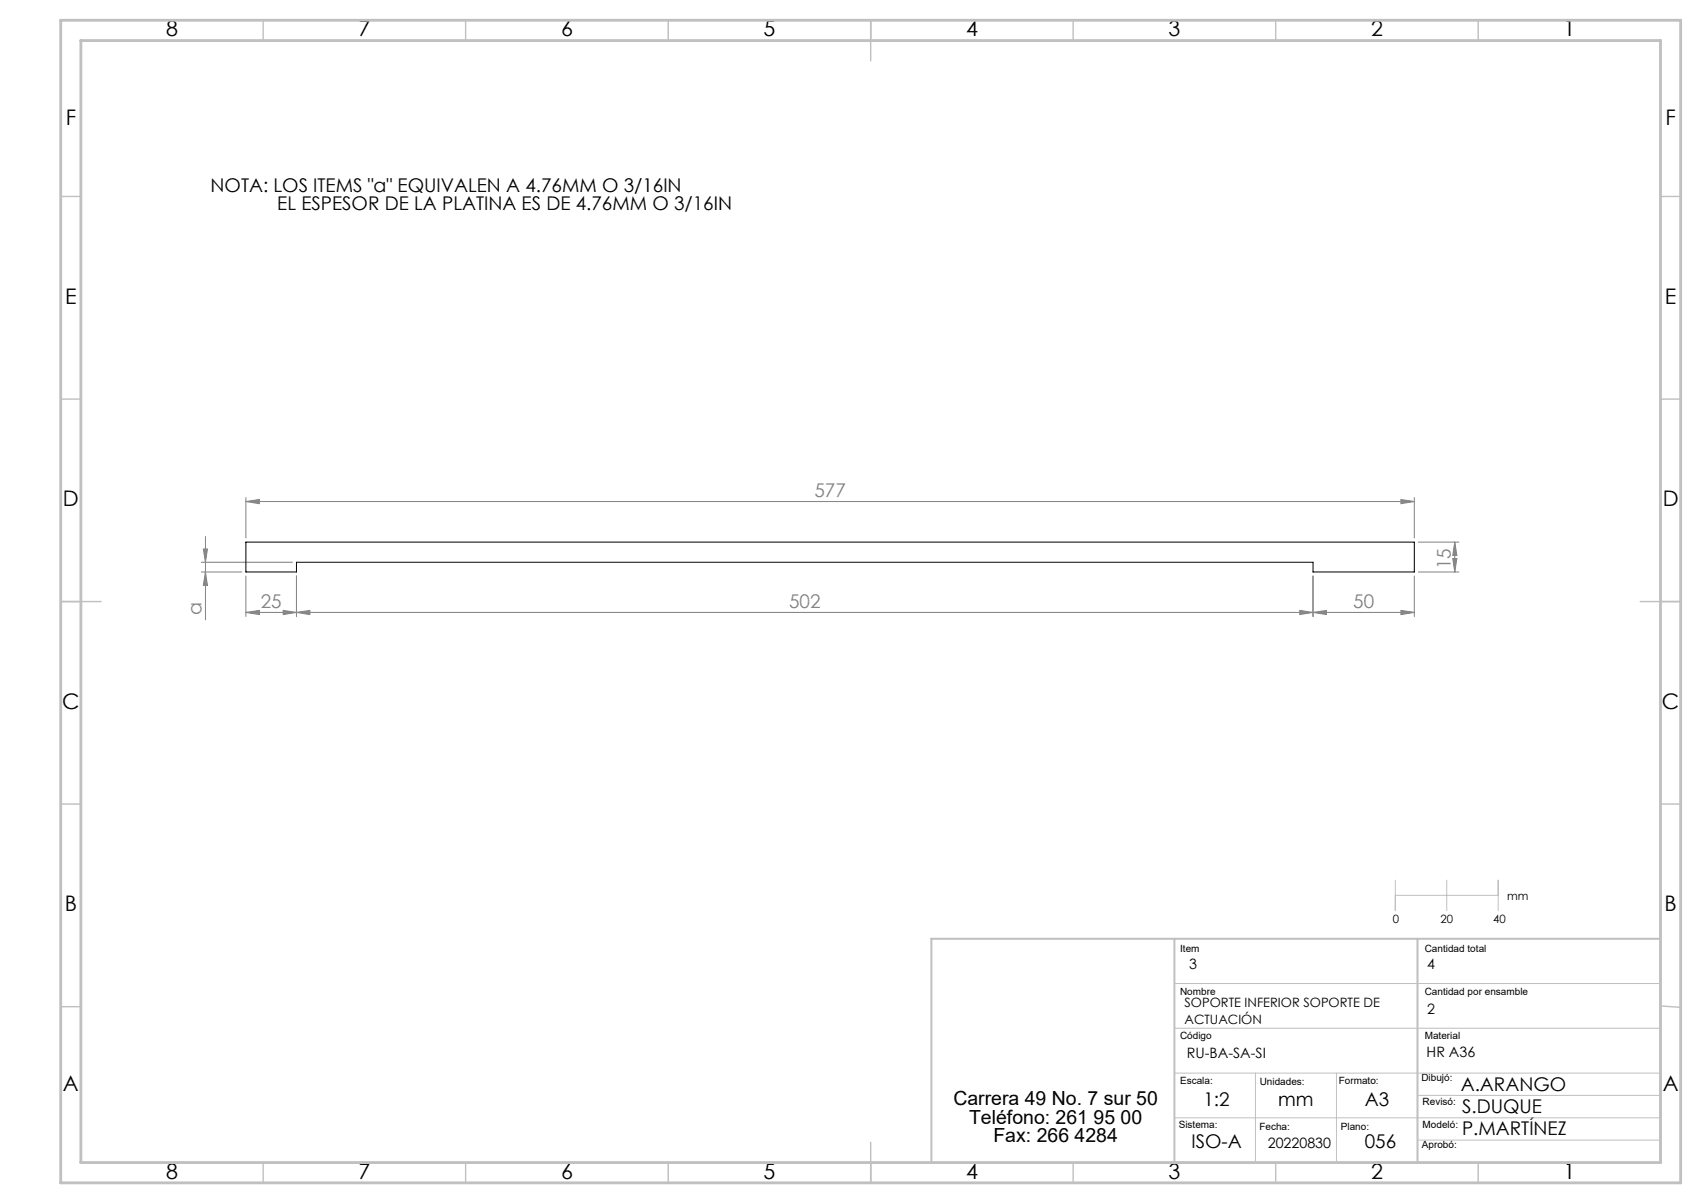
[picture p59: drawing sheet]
<svg xmlns="http://www.w3.org/2000/svg" width="420mm" height="297mm" viewBox="0 0 420 297" stroke-linecap="round" stroke-linejoin="round" font-family="sans-serif">
<defs><g id="words">
<g font-size="5.3">
<text x="41" y="9">8</text>
<text x="88.5" y="9">7</text>
<text x="138.5" y="9">6</text>
<text x="188.5" y="9">5</text>
<text x="238.5" y="9">4</text>
<text x="288.5" y="9">3</text>
<text x="338.5" y="9">2</text>
<text x="386" y="9">1</text>
<text x="16.2" y="30.7">F</text>
<text x="411.2" y="30.7">F</text>
<text x="16.1" y="75">E</text>
<text x="411.1" y="75">E</text>
<text x="15.5" y="125">D</text>
<text x="410.5" y="125">D</text>
<text x="15.4" y="175">C</text>
<text x="410.4" y="175">C</text>
<text x="16" y="225">B</text>
<text x="411" y="225">B</text>
<text x="15.5" y="269.2">A</text>
<text x="410.5" y="269.2">A</text>
<text x="41" y="291">8</text>
<text x="88.5" y="291">7</text>
<text x="138.5" y="291">6</text>
<text x="188.5" y="291">5</text>
<text x="238.5" y="291">4</text>
<text x="288.5" y="291">3</text>
<text x="338.5" y="291">2</text>
<text x="386" y="291">1</text>
</g>
<g font-size="4.8">
<text x="235.4" y="272.9">Carrera 49 No. 7 sur 50</text>
<text x="239.3" y="277.4">Teléfono: 261 95 00</text>
<text x="245.3" y="281.9">Fax: 266 4284</text>
</g>
<g font-size="4.7">
<text x="52" y="47.3">NOTA: LOS ITEMS &quot;a&quot; EQUIVALEN A 4.76MM O 3/16IN</text>
<text x="68.5" y="51.9">EL ESPESOR DE LA PLATINA ES DE 4.76MM O 3/16IN</text>
<text x="360.7" y="269.2">A.ARANGO</text>
<text x="297.2" y="272.9">1:2</text>
<text x="315.6" y="272.9">mm</text>
<text x="337" y="272.9">A3</text>
<text x="361" y="274.8">S.DUQUE</text>
<text x="361" y="280.2">P.MARTÍNEZ</text>
<text x="294.2" y="283.5">ISO-A</text>
<text x="337" y="283.5">056</text>
</g>
<g font-size="4.7" fill="#808080">
<text x="201.1" y="122.8">577</text>
<text x="358.2" y="140.6" transform="rotate(-90 358.2 140.6)">15</text>
<text x="49.7" y="151.7" transform="rotate(-90 49.7 151.7)">a</text>
<text x="64.4" y="150.2">25</text>
<text x="194.9" y="150.2">502</text>
<text x="334.2" y="150.2">50</text>
</g>
<g font-size="3.5">
<text x="293.6" y="239.2">3</text>
<text x="352.4" y="239.2">4</text>
<text x="352.4" y="250.2">2</text>
<text x="293.1" y="261.2">RU-BA-SA-SI</text>
<text x="352.2" y="261.1">HR A36</text>
<text x="313" y="283.5">20220830</text>
</g>
<g font-size="3.2">
<text x="292.5" y="248.5">SOPORTE INFERIOR SOPORTE DE</text>
<text x="292.5" y="252.7">ACTUACIÓN</text>
</g>
<g font-size="2.8">
<text x="343.9" y="227.8">0</text>
<text x="355.7" y="227.8">20</text>
<text x="368.7" y="227.8">40</text>
<text x="372.2" y="222.3">mm</text>
</g>
<g font-size="2.5">
<text x="291.4" y="235.1">Item</text>
<text x="351.8" y="235.1">Cantidad total</text>
<text x="291.4" y="245.5">Nombre</text>
<text x="351.8" y="245.5">Cantidad por ensamble</text>
<text x="291.4" y="256.5">Código</text>
<text x="351.8" y="256.5">Material</text>
<text x="291.4" y="267.7">Escala:</text>
<text x="311" y="267.8">Unidades:</text>
<text x="330.6" y="267.7">Formato:</text>
<text x="351" y="267">Dibujó:</text>
<text x="351.3" y="272.9">Revisó:</text>
<text x="291" y="278.4">Sistema:</text>
<text x="311" y="279">Fecha:</text>
<text x="331.1" y="279">Plano:</text>
<text x="351.3" y="278.4">Modeló:</text>
<text x="351.1" y="283.5">Aprobó:</text>
</g>
</g></defs>
<g fill="none" stroke="#808080" stroke-width=".25">
<path d="M49.7 138.8h22.5M50.2 135.5h1l-.5 3.3zM50.7 132.5v20.5M60.7 123.8l3.3-.5v1.1zM60.7 122.8v10M60.7 123.8h288.5M345.9 123.3l3.3 .5-3.3 .6zM349.2 122.8v10M350.2 133.8h10M358.7 137.9h1l-.5 3.3zM359.2 133.8l.5 3.3h-1zM359.2 133.8v7.4"/>
<path d="M49.7 141.2h10M50.7 141.2l.5 3.3h-1zM60.7 151.2l3.3-.5v1zM60.7 151.2h288.5M60.7 142.2v10M69.9 150.7l3.3 .5-3.3 .5zM73.2 151.2l3.3-.5v1zM73.2 142.2v10M320.9 150.7l3.3 .5-3.3 .5zM324.2 142.2v10M324.2 151.2l3.3-.5v1zM345.9 150.7l3.3 .5-3.3 .5z"/>
<path d="M349.2 142.2v10M350.2 141.2h10"/>
</g>
<path d="M344.5 217.3v7.5M357.2 217.3v7.5M369.9 217.3v7.5M344.5 221h25.4M290 242.8h120M290 253.9h120M290 264.9h120M290 276h120M310 264.9v22.1M330 264.9v22.1M350 270.4h60M350 281.5h60" fill="none" stroke="#c0c0c0" stroke-width=".25"/>
<g fill="none" stroke="#c0c0c0" stroke-width=".35">
<path d="M65 5v5M115 5v5M165 5v5M215 5v10M265 5v5M315 5v5M365 5v5M15 48.5h5M410 48.5h5M15 98.5h5M410 98.5h5M15 148.5h10"/>
<path d="M405 148.5h10M15 198.5h5M410 198.5h5M15 248.5h5M410 248.4l5 .3M65 287v5M115 287v5M165 287v5M215 282v10M265 287v5M315 287v5M365 287v5"/>
</g>
<path d="M290 231.8v55.2M350 231.8v55.2M410 231.8h-180v55.2" fill="none" stroke="#c0c0c0" stroke-width=".5"/>
<path d="M15 5h400v287h-400zM20 10h390v277h-390z" fill="none" stroke="#c0c0c0" stroke-width=".7"/>
<g fill="#808080">
<path d="M345.9 150.7l3.3 .5-3.3 .5zM324.2 151.2l3.3-.5v1z"/>
<path d="M320.9 150.7l3.3 .5-3.3 .5zM73.2 151.2l3.3-.5v1zM69.9 150.7l3.3 .5-3.3 .5zM60.7 151.2l3.3-.5v1z"/>
<path d="M60.7 123.8l3.3-.5v1.1zM345.9 123.3l3.3 .5-3.3 .6z"/>
<path d="M359.2 133.8l.5 3.3h-1zM358.7 137.9h1l-.5 3.3zM50.2 135.5h1l-.5 3.3zM50.7 141.2l.5 3.3h-1z"/>
</g>
<path d="M60.7 133.8h288.5v7.4h-25v-2.4h-251v2.4h-12.5z" fill="none" stroke="#000" stroke-width=".25"/>
<use href="#words"/>
</svg>
